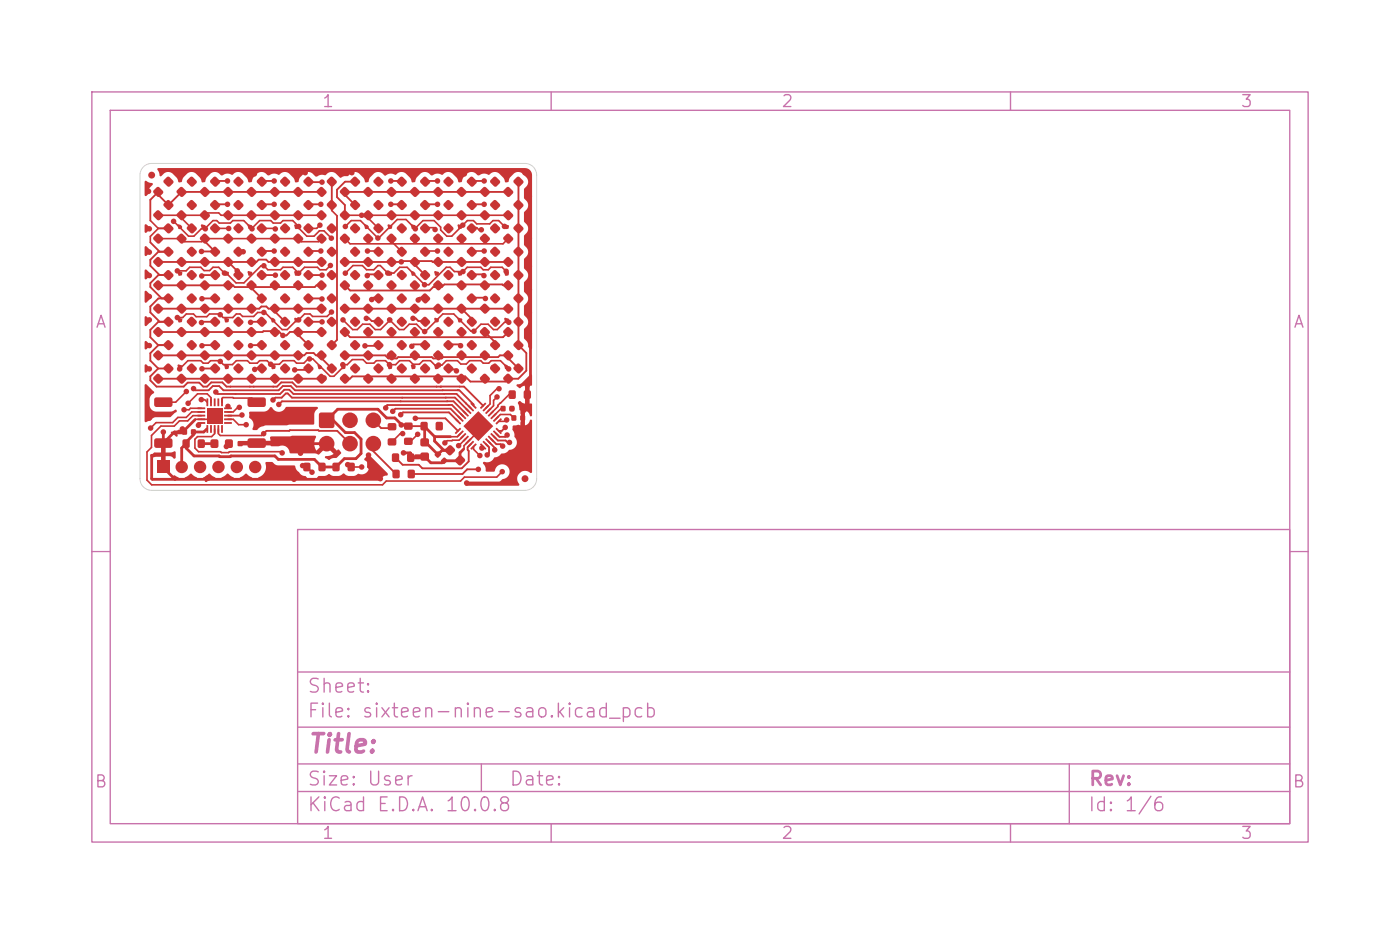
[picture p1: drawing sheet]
<svg xmlns="http://www.w3.org/2000/svg" width="152mm" height="102mm" viewBox="0 0 152 102" stroke-linecap="round" stroke-linejoin="round" font-family="sans-serif">
<defs><g id="words">
<text font-size="2" fill="#c872ab" x="33.4" y="82.4">Title:</text>
<g font-size="1.5" fill="#c872ab">
<text x="33.3" y="75.7">Sheet:</text>
<text x="33.3" y="78.4">File: sixteen-nine-sao.kicad_pcb</text>
<text x="33.3" y="88.6">KiCad E.D.A. 10.0.8</text>
<text x="33.3" y="85.8">Size: User</text>
<text x="55.3" y="85.8">Date:</text>
<text x="118.3" y="88.6">Id: 1/6</text>
<text x="118.4" y="85.8">Rev:</text>
</g>
<g font-size="1.3" fill="#c872ab">
<text x="35" y="12">1</text>
<text x="85" y="12">2</text>
<text x="135" y="12">3</text>
<text x="10.3" y="36">A</text>
<text x="140.7" y="36">A</text>
<text x="10.2" y="86">B</text>
<text x="140.6" y="86">B</text>
<text x="35" y="91.6">1</text>
<text x="85" y="91.6">2</text>
<text x="135" y="91.6">3</text>
</g>
</g></defs>
<g fill="none" stroke="#c872ab" stroke-width=".15">
<path d="M10 10h132.4v81.6h-132.4zM12 12h128.4v77.6h-128.4zM60 10v2M110 10v2M10 60h2M32.4 57.6h108v32h-108zM140.4 60h2M32.4 79.1h108M32.4 73.1h108M32.4 86.1h108M32.4 83.1h108M52.4 83.1v3"/>
<path d="M60 89.6v2M110 89.6v2M116.4 83.1v6.5"/>
</g>
<g fill="#c83434">
<path d="M24.4 38.5l.3-.4h.2l.4 .4 .1 .3-.4 .3-.2 .1-.5-.5z"/>
<path d="M25.5 37.4l.3-.4h.2l.4 .4 .1 .3-.4 .3-.2 .1-.5-.5z"/>
<path d="M19.3 30.9l.4-.4h.1l.5 .4v.2l-.4 .4-.2 .1-.5-.5z"/>
<path d="M20.7 29.4h.2l.5 .5v.2l-.4 .4-.3-.1-.4-.4v-.2z"/>
<path d="M49.8 38.5l.3-.4h.2l.4 .4 .1 .3-.4 .3-.2 .1-.5-.5z"/>
<path d="M50.9 37.4l.3-.4h.2l.4 .4 .1 .3-.4 .3-.2 .1-.5-.5z"/>
<path d="M52.3 28.3l.4-.3h.1l.5 .4v.2l-.3 .4h-.3l-.5-.4z"/>
<path d="M53.4 27.2l.4-.4h.2l.4 .5v.2l-.3 .4h-.3l-.4-.5z"/>
<path d="M26.9 38.5l.4-.4h.1l.5 .4v.3l-.3 .3-.3 .1-.5-.5z"/>
<path d="M28 37.4l.4-.4h.2l.4 .4v.3l-.3 .3-.3 .1-.4-.5z"/>
<path d="M55.1 25.5l.3-.1 .5 .5-.1 .2-.4 .4-.2-.1-.4-.4v-.2z"/>
<path d="M55.9 24.7l.4-.4h.2l.4 .4 .1 .3-.4 .3-.2 .1-.5-.5z"/>
<path d="M44.7 20.7l.4-.4h.1l.5 .4v.3l-.4 .4h-.2l-.5-.5z"/>
<path d="M45.8 19.6l.4-.4h.1l.5 .4v.3l-.3 .4h-.3l-.5-.5z"/>
<path d="M49.8 28.3l.3-.3h.2l.4 .4 .1 .2-.4 .4h-.2l-.5-.4z"/>
<path d="M50.9 27.2l.3-.4h.2l.4 .5 .1 .2-.4 .4h-.2l-.5-.5z"/>
<path d="M42.1 20.7l.4-.4h.2l.4 .4 .1 .3-.4 .4h-.2l-.5-.5z"/>
<path d="M43.2 19.6l.4-.4h.2l.4 .4 .1 .3-.4 .4h-.2l-.5-.5z"/>
<path d="M26.9 28.3l.4-.3h.1l.5 .4v.2l-.3 .4h-.3l-.5-.4z"/>
<path d="M28.3 26.9l.3-.1 .4 .5v.3l-.4 .3h-.2l-.4-.5v-.1z"/>
<path d="M32 35.9l.4-.3h.1l.5 .4v.2l-.4 .4-.2 .1-.5-.5z"/>
<path d="M33.1 34.8l.4-.3h.1l.5 .4v.2l-.3 .4h-.3l-.5-.4z"/>
<path d="M29.4 41l.4-.3h.2l.4 .4 .1 .2-.4 .4h-.2l-.5-.4z"/>
<path d="M30.9 39.6l.2-.1 .5 .5-.1 .3-.4 .3h-.2l-.4-.5v-.1z"/>
<path d="M39.9 22.9h.2l.5 .5v.2l-.4 .4-.2-.1-.5-.4v-.2z"/>
<path d="M40.7 22.1l.4-.3h.2l.4 .4v.2l-.3 .4h-.3l-.4-.4z"/>
<path d="M21.8 20.7l.4-.4h.2l.4 .4v.3l-.3 .4h-.3l-.4-.5z"/>
<path d="M22.9 19.6l.4-.4h.2l.4 .4 .1 .3-.4 .4h-.2l-.5-.5z"/>
<path d="M42.1 38.5l.4-.4h.2l.4 .4 .1 .3-.4 .3-.2 .1-.5-.5z"/>
<path d="M43.2 37.4l.4-.4h.2l.4 .4 .1 .3-.4 .3-.2 .1-.5-.5z"/>
<path d="M34.8 22.9h.3l.4 .5v.2l-.4 .4-.2-.1-.4-.4v-.2z"/>
<path d="M35.6 22.1l.4-.3h.2l.4 .4 .1 .2-.4 .4h-.2l-.5-.4z"/>
<path d="M37.1 23.2l.3-.3h.2l.4 .4 .1 .2-.4 .4-.2 .1-.5-.5z"/>
<path d="M38.2 22.1l.3-.3h.2l.4 .4 .1 .2-.4 .4h-.2l-.5-.4z"/>
<path d="M29.4 35.9l.4-.3h.2l.4 .4 .1 .2-.4 .4-.2 .1-.5-.5z"/>
<path d="M30.5 34.8l.4-.3h.2l.4 .4 .1 .2-.4 .4h-.2l-.5-.4z"/>
<path d="M47.5 45.9h.7v.9h-.7z"/>
<path d="M45.8 45.9h.7v.9h-.7z"/>
<path d="M49.8 33.4l.3-.4h.2l.4 .4 .1 .3-.4 .4h-.2l-.5-.5z"/>
<path d="M50.9 32.3l.3-.4h.2l.4 .4 .1 .3-.4 .4h-.2l-.5-.5z"/>
<path d="M42.1 30.9l.4-.4h.2l.4 .4 .1 .2-.4 .4-.2 .1-.5-.5z"/>
<path d="M43.2 29.7l.4-.3h.2l.4 .4 .1 .2-.4 .4-.2 .1-.5-.5z"/>
<path d="M26.9 25.8l.4-.4h.1l.5 .4v.3l-.3 .3-.3 .1-.5-.5z"/>
<path d="M28.3 24.4l.3-.1 .4 .5v.2l-.4 .4-.2-.1-.4-.4v-.2z"/>
<path d="M32 30.9l.4-.4h.1l.5 .4v.2l-.4 .4-.2 .1-.5-.5z"/>
<path d="M33.1 29.7l.4-.3h.1l.5 .4v.2l-.3 .4-.3 .1-.5-.5z"/>
<path d="M24.4 25.8l.3-.4h.2l.4 .4 .1 .3-.4 .3-.2 .1-.5-.5z"/>
<path d="M25.5 24.7l.3-.4h.2l.4 .4 .1 .3-.4 .3-.2 .1-.5-.5z"/>
<path d="M21.8 23.2l.4-.3h.2l.4 .4v.2l-.3 .4-.3 .1-.4-.5z"/>
<path d="M22.9 22.1l.4-.3h.2l.4 .4 .1 .2-.4 .4h-.2l-.5-.4z"/>
<path d="M42.1 25.8l.4-.4h.2l.4 .4 .1 .3-.4 .3-.2 .1-.5-.5z"/>
<path d="M43.2 24.7l.4-.4h.2l.4 .4 .1 .3-.4 .3-.2 .1-.5-.5z"/>
<path d="M21.8 38.5l.4-.4h.2l.4 .4v.3l-.3 .3-.3 .1-.4-.5z"/>
<path d="M22.9 37.4l.4-.4h.2l.4 .4 .1 .3-.4 .3-.2 .1-.5-.5z"/>
<path d="M49.8 41l.3-.3h.2l.4 .4 .1 .2-.4 .4h-.2l-.5-.4z"/>
<path d="M50.9 39.9l.3-.4h.2l.4 .5 .1 .2-.4 .4h-.2l-.5-.5z"/>
<path d="M52.3 33.4l.4-.4h.1l.5 .4v.3l-.3 .4h-.3l-.5-.5z"/>
<path d="M53.4 32.3l.4-.4h.2l.4 .4v.3l-.3 .4h-.3l-.4-.5z"/>
<path d="M24.4 33.4l.3-.4h.2l.4 .4 .1 .3-.4 .4h-.2l-.5-.5z"/>
<path d="M25.5 32.3l.3-.4h.2l.4 .4 .1 .3-.4 .4h-.2l-.5-.5z"/>
<path d="M29.4 20.7l.4-.4h.2l.4 .4 .1 .3-.4 .4h-.2l-.5-.5z"/>
<path d="M30.9 19.3l.2-.1 .5 .5-.1 .2-.4 .4h-.2l-.4-.5v-.1z"/>
<path d="M54.8 30.9l.4-.4h.2l.4 .4 .1 .2-.4 .4-.2 .1-.5-.5z"/>
<path d="M55.9 29.7l.4-.3h.2l.4 .4 .1 .2-.4 .4-.2 .1-.5-.5z"/>
<path d="M49.8 30.9l.3-.4h.2l.4 .4 .1 .2-.4 .4-.2 .1-.5-.5z"/>
<path d="M50.9 29.7l.3-.3h.2l.4 .4 .1 .2-.4 .4-.2 .1-.5-.5z"/>
<path d="M21.8 41l.4-.3h.2l.4 .4v.2l-.3 .4h-.3l-.4-.4z"/>
<path d="M22.9 39.9l.4-.4h.2l.4 .5 .1 .2-.4 .4h-.2l-.5-.5z"/>
<path d="M33.1 50.4h.6v.8h-.6z"/>
<path d="M34.7 50.4h.7v.8h-.7z"/>
<path d="M32 28.3l.4-.3h.1l.5 .4v.2l-.4 .4h-.2l-.5-.4z"/>
<path d="M33.1 27.2l.4-.4h.1l.5 .5v.2l-.3 .4h-.3l-.5-.5z"/>
<path d="M16.7 25.8l.4-.4h.2l.4 .4 .1 .3-.4 .3-.2 .1-.5-.5z"/>
<path d="M18.2 24.4l.2-.1 .5 .5-.1 .2-.4 .4-.2-.1-.4-.4v-.2z"/>
<path d="M39.6 25.8l.4-.4h.1l.5 .4v.3l-.3 .3-.3 .1-.5-.5z"/>
<path d="M40.7 24.7l.4-.4h.2l.4 .4v.3l-.3 .3-.3 .1-.4-.5z"/>
<path d="M16.7 20.7l.4-.4h.2l.4 .4 .1 .3-.4 .4h-.2l-.5-.5z"/>
<path d="M18.2 19.3l.2-.1 .5 .5-.1 .2-.4 .4h-.2l-.4-.5v-.1z"/>
<path d="M55.5 44.2h.5v.5h-.5z"/>
<path d="M54.5 44.2h.5v.5h-.5z"/>
<path d="M54.8 33.4l.4-.4h.2l.4 .4 .1 .3-.4 .4h-.2l-.5-.5z"/>
<path d="M55.9 32.3l.4-.4h.2l.4 .4 .1 .3-.4 .4h-.2l-.5-.5z"/>
<path d="M39.6 28.3l.4-.3h.1l.5 .4v.2l-.3 .4h-.3l-.5-.4z"/>
<path d="M40.7 27.2l.4-.4h.2l.4 .5v.2l-.3 .4h-.3l-.4-.5z"/>
<path d="M24.4 30.9l.3-.4h.2l.4 .4 .1 .2-.4 .4-.2 .1-.5-.5z"/>
<path d="M25.5 29.7l.3-.3h.2l.4 .4 .1 .2-.4 .4-.2 .1-.5-.5z"/>
<path d="M45 30.5h.2l.5 .5v.2l-.4 .4-.3-.1-.4-.4v-.2z"/>
<path d="M45.8 29.7l.4-.3h.1l.5 .4v.2l-.3 .4-.3 .1-.5-.5z"/>
<path d="M39.9 35.6h.2l.5 .5v.2l-.4 .4-.2-.1-.5-.4v-.2z"/>
<path d="M40.7 34.8l.4-.3h.2l.4 .4v.2l-.3 .4h-.3l-.4-.4z"/>
<path d="M52.3 23.2l.4-.3h.1l.5 .4v.2l-.3 .4-.3 .1-.5-.5z"/>
<path d="M53.4 22.1l.4-.3h.2l.4 .4v.2l-.3 .4h-.3l-.4-.4z"/>
<path d="M20.8 46.7h.5v.6h-.5z"/>
<path d="M19.9 46.7h.4v.6h-.4z"/>
<path d="M44 47.7h.9v.6h-.9z"/>
<path d="M44 46h.9v.7h-.9z"/>
<path d="M55.1 22.9h.3l.5 .5-.1 .2-.4 .4-.2-.1-.4-.4v-.2z"/>
<path d="M55.9 22.1l.4-.3h.2l.4 .4 .1 .2-.4 .4h-.2l-.5-.4z"/>
<path d="M39.6 41l.4-.3h.1l.5 .4v.2l-.3 .4h-.3l-.5-.4z"/>
<path d="M40.7 39.9l.4-.4h.2l.4 .5v.2l-.3 .4h-.3l-.4-.5z"/>
<path d="M37.1 35.9l.3-.3h.2l.4 .4 .1 .2-.4 .4-.2 .1-.5-.5z"/>
<path d="M38.2 34.8l.3-.3h.2l.4 .4 .1 .2-.4 .4h-.2l-.5-.4z"/>
<path d="M44.7 25.8l.4-.4h.1l.5 .4v.3l-.4 .3-.2 .1-.5-.5z"/>
<path d="M45.8 24.7l.4-.4h.1l.5 .4v.3l-.3 .3-.3 .1-.5-.5z"/>
<path d="M26.9 20.7l.4-.4h.1l.5 .4v.3l-.3 .4h-.3l-.5-.5z"/>
<path d="M28.3 19.3l.3-.1 .4 .5v.2l-.4 .4h-.2l-.4-.5v-.1z"/>
<path d="M37.1 41l.3-.3h.2l.4 .4 .1 .2-.4 .4h-.2l-.5-.4z"/>
<path d="M38.2 39.9l.3-.4h.2l.4 .5 .1 .2-.4 .4h-.2l-.5-.5z"/>
<path d="M32 38.5l.4-.4h.1l.5 .4v.3l-.4 .3-.2 .1-.5-.5z"/>
<path d="M33.1 37.4l.4-.4h.1l.5 .4v.3l-.3 .3-.3 .1-.5-.5z"/>
<path d="M16.7 30.9l.4-.4h.2l.4 .4 .1 .2-.4 .4-.2 .1-.5-.5z"/>
<path d="M18.2 29.4h.2l.5 .5-.1 .2-.4 .4-.2-.1-.4-.4v-.2z"/>
<path d="M24.4 28.3l.3-.3h.2l.4 .4 .1 .2-.4 .4h-.2l-.5-.4z"/>
<path d="M25.5 27.2l.3-.4h.2l.4 .5 .1 .2-.4 .4h-.2l-.5-.5z"/>
<path d="M47.2 23.2l.4-.3h.2l.4 .4v.2l-.3 .4-.3 .1-.4-.5z"/>
<path d="M48.3 22.1l.4-.3h.2l.4 .4 .1 .2-.4 .4h-.2l-.5-.4z"/>
<path d="M42.1 33.4l.4-.4h.2l.4 .4 .1 .3-.4 .4h-.2l-.5-.5z"/>
<path d="M43.2 32.3l.4-.4h.2l.4 .4 .1 .3-.4 .4h-.2l-.5-.5z"/>
<path d="M37.1 28.3l.3-.3h.2l.4 .4 .1 .2-.4 .4h-.2l-.5-.4z"/>
<path d="M38.2 27.2l.3-.4h.2l.4 .5 .1 .2-.4 .4h-.2l-.5-.5z"/>
<path d="M47.2 30.9l.4-.4h.2l.4 .4v.2l-.3 .4-.3 .1-.4-.5z"/>
<path d="M48.3 29.7l.4-.3h.2l.4 .4 .1 .2-.4 .4-.2 .1-.5-.5z"/>
<path d="M39.9 33.1l.2-.1 .5 .5v.3l-.4 .3h-.2l-.5-.5v-.1z"/>
<path d="M40.7 32.3l.4-.4h.2l.4 .4v.3l-.3 .4h-.3l-.4-.5z"/>
<path d="M44.4 49.4h.6v.8h-.6z"/>
<path d="M42.7 49.4h.7v.8h-.7z"/>
<path d="M45 35.6h.2l.5 .5v.2l-.4 .4-.3-.1-.4-.4v-.2z"/>
<path d="M45.8 34.8l.4-.3h.1l.5 .4v.2l-.3 .4h-.3l-.5-.4z"/>
<path d="M54.8 41l.4-.3h.2l.4 .4 .1 .2-.4 .4h-.2l-.5-.4z"/>
<path d="M55.9 39.9l.4-.4h.2l.4 .5 .1 .2-.4 .4h-.2l-.5-.5z"/>
<path d="M42.1 28.3l.4-.3h.2l.4 .4 .1 .2-.4 .4h-.2l-.5-.4z"/>
<path d="M43.2 27.2l.4-.4h.2l.4 .5 .1 .2-.4 .4h-.2l-.5-.5z"/>
<path d="M39.9 38.2l.2-.1 .5 .5v.2l-.4 .4-.2-.1-.5-.4v-.2z"/>
<path d="M40.7 37.4l.4-.4h.2l.4 .4v.3l-.3 .3-.3 .1-.4-.5z"/>
<path d="M42.1 23.2l.4-.3h.2l.4 .4 .1 .2-.4 .4-.2 .1-.5-.5z"/>
<path d="M43.2 22.1l.4-.3h.2l.4 .4 .1 .2-.4 .4h-.2l-.5-.4z"/>
<path d="M26.9 41l.4-.3h.1l.5 .4v.2l-.3 .4h-.3l-.5-.4z"/>
<path d="M28 39.9l.4-.4h.2l.4 .5v.2l-.3 .4h-.3l-.4-.5z"/>
<path d="M44.7 23.2l.4-.3h.1l.5 .4v.2l-.4 .4-.2 .1-.5-.5z"/>
<path d="M45.8 22.1l.4-.3h.1l.5 .4v.2l-.3 .4h-.3l-.5-.4z"/>
<path d="M55.1 38.2l.3-.1 .5 .5-.1 .2-.4 .4-.2-.1-.4-.4v-.2z"/>
<path d="M55.9 37.4l.4-.4h.2l.4 .4 .1 .3-.4 .3-.2 .1-.5-.5z"/>
<path d="M26.9 30.9l.4-.4h.1l.5 .4v.2l-.3 .4-.3 .1-.5-.5z"/>
<path d="M28.3 29.4h.3l.4 .5v.2l-.4 .4-.2-.1-.4-.4v-.2z"/>
<path d="M50.1 25.5l.2-.1 .5 .5-.1 .2-.3 .4-.3-.1-.4-.4v-.2z"/>
<path d="M50.9 24.7l.3-.4h.2l.4 .4 .1 .3-.4 .3-.2 .1-.5-.5z"/>
<path d="M34.8 25.5l.3-.1 .4 .5v.2l-.4 .4-.2-.1-.4-.4v-.2z"/>
<path d="M35.6 24.7l.4-.4h.2l.4 .4 .1 .3-.4 .3-.2 .1-.5-.5z"/>
<path d="M32 33.4l.4-.4h.1l.5 .4v.3l-.4 .4h-.2l-.5-.5z"/>
<path d="M33.1 32.3l.4-.4h.1l.5 .4v.3l-.3 .4h-.3l-.5-.5z"/>
<path d="M52.3 20.7l.4-.4h.1l.5 .4v.3l-.3 .4h-.3l-.5-.5z"/>
<path d="M53.4 19.6l.4-.4h.2l.4 .4v.3l-.3 .4h-.3l-.4-.5z"/>
<path d="M49.8 35.9l.3-.3h.2l.4 .4 .1 .2-.4 .4-.2 .1-.5-.5z"/>
<path d="M50.9 34.8l.3-.3h.2l.4 .4 .1 .2-.4 .4h-.2l-.5-.4z"/>
<path d="M21.8 35.9l.4-.3h.2l.4 .4v.2l-.3 .4-.3 .1-.4-.5z"/>
<path d="M22.9 34.8l.4-.3h.2l.4 .4 .1 .2-.4 .4h-.2l-.5-.4z"/>
<path d="M48.8 48.5l.2-.1 .2 .1 .3 .5v.1l-.5 .4h-.2l-.4-.5z"/>
<path d="M49.9 49.6l.2-.1 .2 .1 .3 .5v.1l-.5 .4-.5-.3-.1-.2z"/>
<path d="M39.9 20.4l.2-.1 .5 .5v.3l-.4 .3h-.2l-.5-.5v-.1z"/>
<path d="M40.7 19.6l.4-.4h.2l.4 .4v.3l-.3 .4h-.3l-.4-.5z"/>
<path d="M50.1 20.4l.2-.1 .5 .5-.1 .3-.3 .3h-.3l-.4-.5v-.1z"/>
<path d="M50.9 19.6l.3-.4h.2l.4 .4 .1 .3-.4 .4h-.2l-.5-.5z"/>
<path d="M29.4 38.5l.4-.4h.2l.4 .4 .1 .3-.4 .3-.2 .1-.5-.5z"/>
<path d="M30.9 37.1l.2-.1 .5 .5-.1 .2-.4 .4-.2-.1-.4-.4v-.2z"/>
<path d="M19.3 33.4l.4-.4h.1l.5 .4v.3l-.4 .4h-.2l-.5-.5z"/>
<path d="M20.7 32l.2-.1 .5 .5v.2l-.4 .4h-.3l-.4-.5v-.1z"/>
<path d="M34.8 38.2l.3-.1 .4 .5v.2l-.4 .4-.2-.1-.4-.4v-.2z"/>
<path d="M35.6 37.4l.4-.4h.2l.4 .4 .1 .3-.4 .3-.2 .1-.5-.5z"/>
<path d="M47.2 41l.4-.3h.2l.4 .4v.2l-.3 .4h-.3l-.4-.4z"/>
<path d="M48.3 39.9l.4-.4h.2l.4 .5 .1 .2-.4 .4h-.2l-.5-.5z"/>
<path d="M26.9 35.9l.4-.3h.1l.5 .4v.2l-.3 .4-.3 .1-.5-.5z"/>
<path d="M28.3 34.5h.3l.4 .4v.3l-.4 .3h-.2l-.4-.4v-.2z"/>
<path d="M32 20.7l.4-.4h.1l.5 .4v.3l-.4 .4h-.2l-.5-.5z"/>
<path d="M33.1 19.6l.4-.4h.1l.5 .4v.3l-.3 .4h-.3l-.5-.5z"/>
<path d="M21.8 33.4l.4-.4h.2l.4 .4v.3l-.3 .4h-.3l-.4-.5z"/>
<path d="M22.9 32.3l.4-.4h.2l.4 .4 .1 .3-.4 .4h-.2l-.5-.5z"/>
<path d="M34.5 30.9l.4-.4h.2l.4 .4v.2l-.3 .4-.3 .1-.4-.5z"/>
<path d="M35.6 29.7l.4-.3h.2l.4 .4 .1 .2-.4 .4-.2 .1-.5-.5z"/>
<path d="M16.7 28.3l.4-.3h.2l.4 .4 .1 .2-.4 .4h-.2l-.5-.4z"/>
<path d="M18.2 26.9l.2-.1 .5 .5-.1 .3-.4 .3h-.2l-.4-.5v-.1z"/>
<path d="M44.7 28.3l.4-.3h.1l.5 .4v.2l-.4 .4h-.2l-.5-.4z"/>
<path d="M45.8 27.2l.4-.4h.1l.5 .5v.2l-.3 .4h-.3l-.5-.5z"/>
<path d="M29.4 23.2l.4-.3h.2l.4 .4 .1 .2-.4 .4-.2 .1-.5-.5z"/>
<path d="M30.9 21.8h.2l.5 .4-.1 .3-.4 .3h-.2l-.4-.4v-.2z"/>
<path d="M42.3 47.7h.8v.7h-.8z"/>
<path d="M42.3 46.1h.8v.7h-.8z"/>
<path d="M37.1 30.9l.3-.4h.2l.4 .4 .1 .2-.4 .4-.2 .1-.5-.5z"/>
<path d="M38.2 29.7l.3-.3h.2l.4 .4 .1 .2-.4 .4-.2 .1-.5-.5z"/>
<path d="M34.5 28.3l.4-.3h.2l.4 .4v.2l-.3 .4h-.3l-.4-.4z"/>
<path d="M35.6 27.2l.4-.4h.2l.4 .5 .1 .2-.4 .4h-.2l-.5-.5z"/>
<path d="M37.1 20.7l.3-.4h.2l.4 .4 .1 .3-.4 .4h-.2l-.5-.5z"/>
<path d="M38.2 19.6l.3-.4h.2l.4 .4 .1 .3-.4 .4h-.2l-.5-.5z"/>
<path d="M47.2 35.9l.4-.3h.2l.4 .4v.2l-.3 .4-.3 .1-.4-.5z"/>
<path d="M48.3 34.8l.4-.3h.2l.4 .4 .1 .2-.4 .4h-.2l-.5-.4z"/>
<path d="M52.3 25.8l.4-.4h.1l.5 .4v.3l-.3 .3-.3 .1-.5-.5z"/>
<path d="M53.4 24.7l.4-.4h.2l.4 .4v.3l-.3 .3-.3 .1-.4-.5z"/>
<path d="M57.1 42.5h.6v.8h-.6z"/>
<path d="M55.4 42.5h.7v.8h-.7z"/>
<path d="M47.2 33.4l.4-.4h.2l.4 .4v.3l-.3 .4h-.3l-.4-.5z"/>
<path d="M48.3 32.3l.4-.4h.2l.4 .4 .1 .3-.4 .4h-.2l-.5-.5z"/>
<path d="M37.1 33.4l.3-.4h.2l.4 .4 .1 .3-.4 .4h-.2l-.5-.5z"/>
<path d="M38.2 32.3l.3-.4h.2l.4 .4 .1 .3-.4 .4h-.2l-.5-.5z"/>
<path d="M54.8 28.3l.4-.3h.2l.4 .4 .1 .2-.4 .4h-.2l-.5-.4z"/>
<path d="M55.9 27.2l.4-.4h.2l.4 .5 .1 .2-.4 .4h-.2l-.5-.5z"/>
<path d="M26.9 33.4l.4-.4h.1l.5 .4v.3l-.3 .4h-.3l-.5-.5z"/>
<path d="M28.3 32l.3-.1 .4 .5v.2l-.4 .4h-.2l-.4-.5v-.1z"/>
<path d="M39.9 30.5h.2l.5 .5v.2l-.4 .4-.2-.1-.5-.4v-.2z"/>
<path d="M40.7 29.7l.4-.3h.2l.4 .4v.2l-.3 .4-.3 .1-.4-.5z"/>
<path d="M19.3 20.7l.4-.4h.1l.5 .4v.3l-.4 .4h-.2l-.5-.5z"/>
<path d="M20.7 19.3l.2-.1 .5 .5v.2l-.4 .4h-.3l-.4-.5v-.1z"/>
<path d="M19.3 41l.4-.3h.1l.5 .4v.2l-.4 .4h-.2l-.5-.4z"/>
<path d="M20.7 39.6l.2-.1 .5 .5v.3l-.4 .3h-.3l-.4-.5v-.1z"/>
<path d="M47.2 25.8l.4-.4h.2l.4 .4v.3l-.3 .3-.3 .1-.4-.5z"/>
<path d="M48.3 24.7l.4-.4h.2l.4 .4 .1 .3-.4 .3-.2 .1-.5-.5z"/>
<path d="M19.3 35.9l.4-.3h.1l.5 .4v.2l-.4 .4-.2 .1-.5-.5z"/>
<path d="M20.7 34.5h.2l.5 .4v.3l-.4 .3h-.3l-.4-.4v-.2z"/>
<path d="M34.5 33.4l.4-.4h.2l.4 .4v.3l-.3 .4h-.3l-.4-.5z"/>
<path d="M35.6 32.3l.4-.4h.2l.4 .4 .1 .3-.4 .4h-.2l-.5-.5z"/>
<path d="M44.7 38.5l.4-.4h.1l.5 .4v.3l-.4 .3-.2 .1-.5-.5z"/>
<path d="M45.8 37.4l.4-.4h.1l.5 .4v.3l-.3 .3-.3 .1-.5-.5z"/>
<path d="M52.3 35.9l.4-.3h.1l.5 .4v.2l-.3 .4-.3 .1-.5-.5z"/>
<path d="M53.4 34.8l.4-.3h.2l.4 .4v.2l-.3 .4h-.3l-.4-.4z"/>
<path d="M19.3 38.5l.4-.4h.1l.5 .4v.3l-.4 .3-.2 .1-.5-.5z"/>
<path d="M20.7 37.1l.2-.1 .5 .5v.2l-.4 .4-.3-.1-.4-.4v-.2z"/>
<path d="M26.9 23.2l.4-.3h.1l.5 .4v.2l-.3 .4-.3 .1-.5-.5z"/>
<path d="M28.3 21.8h.3l.4 .4v.3l-.4 .3h-.2l-.4-.4v-.2z"/>
<path d="M54.8 35.9l.4-.3h.2l.4 .4 .1 .2-.4 .4-.2 .1-.5-.5z"/>
<path d="M55.9 34.8l.4-.3h.2l.4 .4 .1 .2-.4 .4h-.2l-.5-.4z"/>
<path d="M19.3 23.2l.4-.3h.1l.5 .4v.2l-.4 .4-.2 .1-.5-.5z"/>
<path d="M20.7 21.8h.2l.5 .4v.3l-.4 .3h-.3l-.4-.4v-.2z"/>
<path d="M24.4 35.9l.3-.3h.2l.4 .4 .1 .2-.4 .4-.2 .1-.5-.5z"/>
<path d="M25.5 34.8l.3-.3h.2l.4 .4 .1 .2-.4 .4h-.2l-.5-.4z"/>
<path d="M47.2 28.3l.4-.3h.2l.4 .4v.2l-.3 .4h-.3l-.4-.4z"/>
<path d="M48.3 27.2l.4-.4h.2l.4 .5 .1 .2-.4 .4h-.2l-.5-.5z"/>
<path d="M21.8 30.9l.4-.4h.2l.4 .4v.2l-.3 .4-.3 .1-.4-.5z"/>
<path d="M22.9 29.7l.4-.3h.2l.4 .4 .1 .2-.4 .4-.2 .1-.5-.5z"/>
<path d="M29.4 25.8l.4-.4h.2l.4 .4 .1 .3-.4 .3-.2 .1-.5-.5z"/>
<path d="M30.9 24.4l.2-.1 .5 .5-.1 .2-.4 .4-.2-.1-.4-.4v-.2z"/>
<path d="M16.7 35.9l.4-.3h.2l.4 .4 .1 .2-.4 .4-.2 .1-.5-.5z"/>
<path d="M18.2 34.5h.2l.5 .4-.1 .3-.4 .3h-.2l-.4-.4v-.2z"/>
<path d="M27 47.7h.2h1.6l.1 .2v.7l-.2 .1h-1.6l-.2-.2z"/>
<path d="M27 43.3l.2-.1h1.6l.1 .3v.6l-.2 .2h-1.6l-.2-.3z"/>
<path d="M50.1 22.9h.2l.5 .5-.1 .2-.3 .4-.3-.1-.4-.4v-.2z"/>
<path d="M50.9 22.1l.3-.3h.2l.4 .4 .1 .2-.4 .4h-.2l-.5-.4z"/>
<path d="M50 46.5l.2 .2-.6 .5-.1-.1z"/>
<path d="M49.8 47.3l.5-.5 .2 .1-.6 .6z"/>
<path d="M50.1 47.6l.5-.5 .2 .1-.6 .6z"/>
<path d="M50.4 47.9l.5-.5 .1 .1-.5 .6z"/>
<path d="M50.7 48.2l.5-.5 .1 .1-.5 .5z"/>
<path d="M50.9 48.5l.6-.5 .1 .1-.5 .5z"/>
<path d="M51.7 48.2l.2 .2-.6 .5-.1-.1z"/>
<path d="M52.3 48.3l.1-.1 .5 .6-.1 .1z"/>
<path d="M52.5 48h.2l.5 .5-.1 .1z"/>
<path d="M52.8 47.8l.2-.1 .5 .6h-.2z"/>
<path d="M53.1 47.5l.2-.1 .5 .6-.2 .1z"/>
<path d="M53.5 47.1l.5 .5v.2l-.6-.5z"/>
<path d="M53.7 46.8l.6 .5v.2l-.6-.5z"/>
<path d="M54 46.6l.1-.1 .5 .6-.1 .1z"/>
<path d="M54 46l.5-.5 .1 .1-.5 .6z"/>
<path d="M53.7 45.7l.5-.5 .1 .1-.5 .6z"/>
<path d="M53.4 45.5l.5-.6 .2 .1-.6 .6z"/>
<path d="M53.1 45.2l.5-.6 .2 .1-.6 .6z"/>
<path d="M53.3 44.4l.2 .1-.6 .5-.1-.1z"/>
<path d="M52.5 44.6l.6-.5 .1 .1-.5 .6z"/>
<path d="M52.3 44.3l.5-.5 .1 .1-.5 .6z"/>
<path d="M51.2 43.9l.2-.1 .5 .6-.2 .1z"/>
<path d="M50.9 44.2l.2-.1 .5 .6h-.1z"/>
<path d="M50.7 44.4h.1l.5 .6h-.1z"/>
<path d="M50.4 44.7h.1l.5 .5-.1 .1z"/>
<path d="M50.1 45l.1-.1 .5 .6-.1 .1z"/>
<path d="M49.8 45.3l.1-.1 .6 .6-.2 .1z"/>
<path d="M49.5 45.6l.2-.1 .5 .6-.2 .1z"/>
<path d="M50.4 46.4l1.7-1.7 1.6 1.7-1.6 1.6z"/>
<path d="M34.5 35.9l.4-.3h.2l.4 .4v.2l-.3 .4-.3 .1-.4-.5z"/>
<path d="M35.6 34.8l.4-.3h.2l.4 .4 .1 .2-.4 .4h-.2l-.5-.4z"/>
<path d="M21.5 44.3h.8v.2h-.8z"/>
<path d="M21.5 44.7h.8v.2h-.8z"/>
<path d="M21.5 45.1h.8v.2h-.8z"/>
<path d="M21.5 45.5h.8v.2h-.8z"/>
<path d="M21.5 45.9h.8v.2h-.8z"/>
<path d="M22.5 46.3h.2l-.1 .8-.1-.1z"/>
<path d="M22.9 46.3h.2l-.1 .8-.1-.1z"/>
<path d="M23.3 46.3h.2l-.1 .8-.1-.1z"/>
<path d="M23.7 46.3h.2l-.1 .8-.1-.1z"/>
<path d="M24.1 46.3h.2l-.1 .8-.1-.1z"/>
<path d="M24.4 45.9h.8v.2h-.8z"/>
<path d="M24.4 45.5h.8v.2h-.8z"/>
<path d="M24.4 45.1h.8v.2h-.8z"/>
<path d="M24.4 44.7h.8v.2h-.8z"/>
<path d="M24.4 44.3h.8v.2h-.8z"/>
<path d="M24.1 43.4h.2l-.1 .8-.1-.1z"/>
<path d="M23.7 43.4h.2l-.1 .8-.1-.1z"/>
<path d="M23.3 43.4h.2l-.1 .8-.1-.1z"/>
<path d="M22.9 43.4h.2l-.1 .8-.1-.1z"/>
<path d="M22.5 43.4h.2l-.1 .8-.1-.1z"/>
<path d="M22.5 44.4h1.7v1.6h-1.7z"/>
<path d="M16.7 33.4l.4-.4h.2l.4 .4 .1 .3-.4 .4h-.2l-.5-.5z"/>
<path d="M18.2 32l.2-.1 .5 .5-.1 .2-.4 .4h-.2l-.4-.5v-.1z"/>
<path d="M24.5 47.8h.2h.6l.1 .2-.1 .7h-.2h-.6v-.2z"/>
<path d="M23 47.8h.1h.6l.1 .2-.1 .7h-.1h-.6l-.1-.2z"/>
<path d="M37.1 25.8l.3-.4h.2l.4 .4 .1 .3-.4 .3-.2 .1-.5-.5z"/>
<path d="M38.2 24.7l.3-.4h.2l.4 .4 .1 .3-.4 .3-.2 .1-.5-.5z"/>
<path d="M34.5 41l.4-.3h.2l.4 .4v.2l-.3 .4h-.3l-.4-.4z"/>
<path d="M35.6 39.9l.4-.4h.2l.4 .5 .1 .2-.4 .4h-.2l-.5-.5z"/>
<path d="M47.2 20.7l.4-.4h.2l.4 .4v.3l-.3 .4h-.3l-.4-.5z"/>
<path d="M48.3 19.6l.4-.4h.2l.4 .4 .1 .3-.4 .4h-.2l-.5-.5z"/>
<path d="M16.7 23.2l.4-.3h.2l.4 .4 .1 .2-.4 .4-.2 .1-.5-.5z"/>
<path d="M18.2 21.8h.2l.5 .4-.1 .3-.4 .3h-.2l-.4-.4v-.2z"/>
<path d="M52.3 30.9l.4-.4h.1l.5 .4v.2l-.3 .4-.3 .1-.5-.5z"/>
<path d="M53.4 29.7l.4-.3h.2l.4 .4v.2l-.3 .4-.3 .1-.4-.5z"/>
<path d="M47.2 38.5l.4-.4h.2l.4 .4v.3l-.3 .3-.3 .1-.4-.5z"/>
<path d="M48.3 37.4l.4-.4h.2l.4 .4 .1 .3-.4 .3-.2 .1-.5-.5z"/>
<path d="M16.7 41l.4-.3h.2l.4 .4 .1 .2-.4 .4h-.2l-.5-.4z"/>
<path d="M18.2 39.6l.2-.1 .5 .5-.1 .3-.4 .3h-.2l-.4-.5v-.1z"/>
<path d="M24.4 23.2l.3-.3h.2l.4 .4 .1 .2-.4 .4-.2 .1-.5-.5z"/>
<path d="M25.5 22.1l.3-.3h.2l.4 .4 .1 .2-.4 .4h-.2l-.5-.4z"/>
<path d="M34.8 20.4l.3-.1 .4 .5v.3l-.4 .3h-.2l-.4-.5v-.1z"/>
<path d="M35.6 19.6l.4-.4h.2l.4 .4 .1 .3-.4 .4h-.2l-.5-.5z"/>
<path d="M52.3 38.5l.4-.4h.1l.5 .4v.3l-.3 .3-.3 .1-.5-.5z"/>
<path d="M53.4 37.4l.4-.4h.2l.4 .4v.3l-.3 .3-.3 .1-.4-.5z"/>
<path d="M32 25.8l.4-.4h.1l.5 .4v.3l-.4 .3-.2 .1-.5-.5z"/>
<path d="M33.1 24.7l.4-.4h.1l.5 .4v.3l-.3 .3-.3 .1-.5-.5z"/>
<path d="M29.4 33.4l.4-.4h.2l.4 .4 .1 .3-.4 .4h-.2l-.5-.5z"/>
<path d="M30.9 32l.2-.1 .5 .5-.1 .2-.4 .4h-.2l-.4-.5v-.1z"/>
<path d="M47.3 49.4l.4-.3 .3 .3-.4 .4-.3-.2z"/>
<path d="M48.3 49.8h.2l.2 .3-.4 .4-.3-.4z"/>
<path d="M42.1 35.9l.4-.3h.2l.4 .4 .1 .2-.4 .4-.2 .1-.5-.5z"/>
<path d="M43.2 34.8l.4-.3h.2l.4 .4 .1 .2-.4 .4h-.2l-.5-.4z"/>
<path d="M45 33.1l.2-.1 .5 .5v.3l-.4 .3h-.3l-.4-.5v-.1z"/>
<path d="M45.8 32.3l.4-.4h.1l.5 .4v.3l-.3 .4h-.3l-.5-.5z"/>
<path d="M16.7 38.5l.4-.4h.2l.4 .4 .1 .3-.4 .3-.2 .1-.5-.5z"/>
<path d="M18.2 37.1l.2-.1 .5 .5-.1 .2-.4 .4-.2-.1-.4-.4v-.2z"/>
<path d="M55.1 20.4l.3-.1 .5 .5-.1 .3-.4 .3h-.2l-.4-.5v-.1z"/>
<path d="M55.9 19.6l.4-.4h.2l.4 .4 .1 .3-.4 .4h-.2l-.5-.5z"/>
<path d="M32 41l.4-.3h.1l.5 .4v.2l-.4 .4h-.2l-.5-.4z"/>
<path d="M33.1 39.9l.4-.4h.1l.5 .5v.2l-.3 .4h-.3l-.5-.5z"/>
<path d="M21.8 25.8l.4-.4h.2l.4 .4v.3l-.3 .3-.3 .1-.4-.5z"/>
<path d="M22.9 24.7l.4-.4h.2l.4 .4 .1 .3-.4 .3-.2 .1-.5-.5z"/>
<path d="M32 23.2l.4-.3h.1l.5 .4v.2l-.4 .4-.2 .1-.5-.5z"/>
<path d="M33.1 22.1l.4-.3h.1l.5 .4v.2l-.3 .4h-.3l-.5-.4z"/>
<path d="M37.1 38.5l.3-.4h.2l.4 .4 .1 .3-.4 .3-.2 .1-.5-.5z"/>
<path d="M38.2 37.4l.3-.4h.2l.4 .4 .1 .3-.4 .3-.2 .1-.5-.5z"/>
<path d="M21.8 28.3l.4-.3h.2l.4 .4v.2l-.3 .4h-.3l-.4-.4z"/>
<path d="M22.9 27.2l.4-.4h.2l.4 .5 .1 .2-.4 .4h-.2l-.5-.5z"/>
<path d="M19.3 28.3l.4-.3h.1l.5 .4v.2l-.4 .4h-.2l-.5-.4z"/>
<path d="M20.7 26.9l.2-.1 .5 .5v.3l-.4 .3h-.3l-.4-.5v-.1z"/>
<path d="M29.4 30.9l.4-.4h.2l.4 .4 .1 .2-.4 .4-.2 .1-.5-.5z"/>
<path d="M30.9 29.4h.2l.5 .5-.1 .2-.4 .4-.2-.1-.4-.4v-.2z"/>
<path d="M16.9 47.7h.1h1.6l.2 .2v.7l-.3 .1h-1.6l-.1-.2z"/>
<path d="M16.9 43.3l.1-.1h1.6l.2 .3v.6l-.3 .2h-1.6l-.1-.3z"/>
<path d="M19.9 47.8h.7v.9h-.7z"/>
<path d="M21.6 47.8h.6v.9h-.6z"/>
<path d="M45.8 47.7h.2h.6l.1 .2-.1 .6-.1 .1-.7-.1v-.2z"/>
<path d="M45.8 49.3l.2-.1 .6 .1 .1 .1-.1 .7h-.1h-.7v-.2z"/>
<path d="M52.3 41l.4-.3h.1l.5 .4v.2l-.3 .4h-.3l-.5-.4z"/>
<path d="M53.4 39.9l.4-.4h.2l.4 .5v.2l-.3 .4h-.3l-.4-.5z"/>
<path d="M42.1 41l.4-.3h.2l.4 .4 .1 .2-.4 .4h-.2l-.5-.4z"/>
<path d="M43.2 39.9l.4-.4h.2l.4 .5 .1 .2-.4 .4h-.2l-.5-.5z"/>
<path d="M24.4 20.7l.3-.4h.2l.4 .4 .1 .3-.4 .4h-.2l-.5-.5z"/>
<path d="M25.5 19.6l.3-.4h.2l.4 .4 .1 .3-.4 .4h-.2l-.5-.5z"/>
<path d="M42.8 51.1h.7v.9h-.7z"/>
<path d="M44.4 51.1h.7v.9h-.7z"/>
<path d="M37.9 50.4h.7v.8h-.7z"/>
<path d="M36.2 50.4h.7v.8h-.7z"/>
<path d="M24.4 41l.3-.3h.2l.4 .4 .1 .2-.4 .4h-.2l-.5-.4z"/>
<path d="M25.5 39.9l.3-.4h.2l.4 .5 .1 .2-.4 .4h-.2l-.5-.5z"/>
<path d="M44.7 41l.4-.3h.1l.5 .4v.2l-.4 .4h-.2l-.5-.4z"/>
<path d="M45.8 39.9l.4-.4h.1l.5 .5v.2l-.3 .4h-.3l-.5-.5z"/>
<path d="M19.3 25.8l.4-.4h.1l.5 .4v.3l-.4 .3-.2 .1-.5-.5z"/>
<path d="M20.7 24.4l.2-.1 .5 .5v.2l-.4 .4-.3-.1-.4-.4v-.2z"/>
<path d="M29.4 28.3l.4-.3h.2l.4 .4 .1 .2-.4 .4h-.2l-.5-.4z"/>
<path d="M30.9 26.9l.2-.1 .5 .5-.1 .3-.4 .3h-.2l-.4-.5v-.1z"/>
<path d="M55.7 45.2h.5v.5h-.5z"/>
<path d="M56.7 45.2h.4v.5h-.4z"/>
<path d="M34.8 44.9h.2h1.2h.1l.1 .2v1.2l-.1 .2-.1 .1h-1.2l-.2-.1-.1-.2v-1.2z"/>
<path d="M17.1 50.1h1.4v1.4h-1.4z"/>
<circle cx="16.5" cy="19.1" r=".37"/>
<circle cx="57.2" cy="52.1" r=".37"/>
<circle cx="35.6" cy="48.3" r=".85"/>
<circle cx="38.1" cy="45.7" r=".85"/>
<circle cx="38.1" cy="48.3" r=".85"/>
<circle cx="40.6" cy="45.7" r=".85"/>
<circle cx="40.6" cy="48.3" r=".85"/>
<circle cx="19.8" cy="50.8" r=".67"/>
<circle cx="21.8" cy="50.8" r=".67"/>
<circle cx="23.8" cy="50.8" r=".67"/>
<circle cx="25.8" cy="50.8" r=".67"/>
<circle cx="27.8" cy="50.8" r=".67"/>
<circle cx="35.1" cy="19.8" r=".3"/>
<circle cx="35" cy="38.7" r=".3"/>
<circle cx="43.6" cy="45.1" r=".3"/>
<circle cx="34.9" cy="27.3" r=".3"/>
<circle cx="35.1" cy="35" r=".3"/>
<circle cx="35" cy="32.5" r=".3"/>
<circle cx="34.8" cy="24.5" r=".3"/>
<circle cx="34.9" cy="22.2" r=".3"/>
<circle cx="35.1" cy="29.9" r=".3"/>
<circle cx="26" cy="40.1" r=".3"/>
<circle cx="26" cy="37.5" r=".3"/>
<circle cx="25.8" cy="29.5" r=".3"/>
<circle cx="24.8" cy="22.2" r=".3"/>
<circle cx="24.8" cy="19.7" r=".3"/>
<circle cx="26" cy="35" r=".3"/>
<circle cx="29.7" cy="43.5" r=".3"/>
<circle cx="26" cy="32.5" r=".3"/>
<circle cx="24.9" cy="24.9" r=".3"/>
<circle cx="26.5" cy="27.4" r=".3"/>
<circle cx="27.7" cy="40.2" r=".3"/>
<circle cx="27.3" cy="37.6" r=".3"/>
<circle cx="30.4" cy="44" r=".3"/>
<circle cx="26" cy="24.8" r=".3"/>
<circle cx="27.3" cy="35.1" r=".3"/>
<circle cx="26" cy="19.8" r=".3"/>
<circle cx="26" cy="22.3" r=".3"/>
<circle cx="27.4" cy="31" r=".3"/>
<circle cx="20.9" cy="40.1" r=".3"/>
<circle cx="20.9" cy="32.5" r=".3"/>
<circle cx="20.9" cy="27.4" r=".3"/>
<circle cx="20.9" cy="37.5" r=".3"/>
<circle cx="19.8" cy="23.4" r=".3"/>
<circle cx="20.9" cy="29.9" r=".3"/>
<circle cx="21.1" cy="42.3" r=".3"/>
<circle cx="18.3" cy="19.8" r=".3"/>
<circle cx="20.9" cy="35" r=".3"/>
<circle cx="55" cy="46.5" r=".3"/>
<circle cx="53.9" cy="35" r=".3"/>
<circle cx="55.2" cy="38.7" r=".3"/>
<circle cx="53.9" cy="22.3" r=".3"/>
<circle cx="53.9" cy="24.8" r=".3"/>
<circle cx="53.9" cy="19.8" r=".3"/>
<circle cx="53.9" cy="27.4" r=".3"/>
<circle cx="53.9" cy="32.5" r=".3"/>
<circle cx="53.9" cy="29.9" r=".3"/>
<circle cx="48.8" cy="24.8" r=".3"/>
<circle cx="51.4" cy="37.5" r=".3"/>
<circle cx="48.8" cy="29.9" r=".3"/>
<circle cx="48.8" cy="19.8" r=".3"/>
<circle cx="48.8" cy="22.3" r=".3"/>
<circle cx="55.5" cy="48.1" r=".3"/>
<circle cx="51.4" cy="40.1" r=".3"/>
<circle cx="48.8" cy="27.4" r=".3"/>
<circle cx="50.2" cy="33.6" r=".3"/>
<circle cx="42.5" cy="22.2" r=".3"/>
<circle cx="44.8" cy="37.7" r=".3"/>
<circle cx="42.5" cy="19.7" r=".3"/>
<circle cx="43.7" cy="28.5" r=".3"/>
<circle cx="53.9" cy="48.9" r=".3"/>
<circle cx="45" cy="34.6" r=".3"/>
<circle cx="45.5" cy="32.6" r=".3"/>
<circle cx="43.7" cy="24.8" r=".3"/>
<circle cx="46.3" cy="40.1" r=".3"/>
<circle cx="43.7" cy="40.1" r=".3"/>
<circle cx="43.7" cy="37.5" r=".3"/>
<circle cx="43.7" cy="35" r=".3"/>
<circle cx="41.2" cy="19.8" r=".3"/>
<circle cx="43.7" cy="32.5" r=".3"/>
<circle cx="43.7" cy="29.9" r=".3"/>
<circle cx="42.6" cy="26" r=".3"/>
<circle cx="53" cy="49.5" r=".3"/>
<circle cx="41.2" cy="22.3" r=".3"/>
<circle cx="55.2" cy="45.7" r=".3"/>
<circle cx="56.4" cy="37.5" r=".3"/>
<circle cx="38.7" cy="40.1" r=".3"/>
<circle cx="38.7" cy="27.4" r=".3"/>
<circle cx="38.7" cy="24.8" r=".3"/>
<circle cx="38.7" cy="22.3" r=".3"/>
<circle cx="52.2" cy="49.6" r=".3"/>
<circle cx="38.7" cy="29.9" r=".3"/>
<circle cx="38.7" cy="37.5" r=".3"/>
<circle cx="38.7" cy="35" r=".3"/>
<circle cx="38.7" cy="32.5" r=".3"/>
<circle cx="47.6" cy="22.2" r=".3"/>
<circle cx="49.7" cy="40.3" r=".3"/>
<circle cx="47.7" cy="31" r=".3"/>
<circle cx="47.4" cy="25" r=".3"/>
<circle cx="47.6" cy="19.7" r=".3"/>
<circle cx="48.8" cy="32.5" r=".3"/>
<circle cx="48.8" cy="35.1" r=".3"/>
<circle cx="54.7" cy="48.5" r=".3"/>
<circle cx="50.1" cy="37.6" r=".3"/>
<circle cx="47.6" cy="27.3" r=".3"/>
<circle cx="52.8" cy="36.1" r=".3"/>
<circle cx="55.2" cy="47.3" r=".3"/>
<circle cx="52.7" cy="19.7" r=".3"/>
<circle cx="52.8" cy="32.5" r=".3"/>
<circle cx="52.7" cy="27.3" r=".3"/>
<circle cx="52.7" cy="22.2" r=".3"/>
<circle cx="52.4" cy="25" r=".3"/>
<circle cx="53.7" cy="40" r=".3"/>
<circle cx="52.7" cy="30" r=".3"/>
<circle cx="30" cy="24.9" r=".3"/>
<circle cx="31" cy="37.5" r=".3"/>
<circle cx="29.9" cy="33.6" r=".3"/>
<circle cx="31" cy="40.1" r=".3"/>
<circle cx="29.8" cy="22.2" r=".3"/>
<circle cx="42" cy="44.4" r=".3"/>
<circle cx="29.8" cy="27.3" r=".3"/>
<circle cx="29.8" cy="19.7" r=".3"/>
<circle cx="30" cy="29.9" r=".3"/>
<circle cx="31" cy="27.4" r=".3"/>
<circle cx="30.8" cy="36.5" r=".3"/>
<circle cx="31" cy="32.5" r=".3"/>
<circle cx="31" cy="22.3" r=".3"/>
<circle cx="31" cy="19.8" r=".3"/>
<circle cx="31" cy="24.8" r=".3"/>
<circle cx="32.1" cy="40.2" r=".3"/>
<circle cx="42.8" cy="44.7" r=".3"/>
<circle cx="31" cy="29.9" r=".3"/>
<circle cx="45.2" cy="45.5" r=".3"/>
<circle cx="36.1" cy="37.5" r=".3"/>
<circle cx="35.3" cy="41.1" r=".3"/>
<circle cx="39.9" cy="34.6" r=".3"/>
<circle cx="41.2" cy="40.1" r=".3"/>
<circle cx="40.5" cy="32.6" r=".3"/>
<circle cx="39.7" cy="37.6" r=".3"/>
<circle cx="40" cy="27.3" r=".3"/>
<circle cx="39.4" cy="23.4" r=".3"/>
<circle cx="40" cy="30" r=".3"/>
<circle cx="52.5" cy="48.7" r=".3"/>
<circle cx="48.4" cy="48.2" r=".3"/>
<circle cx="47.8" cy="46.4" r=".3"/>
<circle cx="43.7" cy="46.2" r=".3"/>
<circle cx="21.9" cy="27.4" r=".3"/>
<circle cx="21.9" cy="35.1" r=".3"/>
<circle cx="20.9" cy="19.8" r=".3"/>
<circle cx="22" cy="40.1" r=".3"/>
<circle cx="20.9" cy="22.3" r=".3"/>
<circle cx="22" cy="32.5" r=".3"/>
<circle cx="22" cy="37.6" r=".3"/>
<circle cx="22" cy="30" r=".3"/>
<circle cx="23.5" cy="42.6" r=".3"/>
<circle cx="54.3" cy="42.3" r=".3"/>
<circle cx="32.9" cy="50.7" r=".3"/>
<circle cx="26.8" cy="46.2" r=".3"/>
<circle cx="34" cy="51.4" r=".3"/>
<circle cx="55.7" cy="44.5" r=".3"/>
<circle cx="36.1" cy="33.9" r=".3"/>
<circle cx="27.7" cy="18.9" r=".3"/>
<circle cx="41.4" cy="52.1" r=".3"/>
<circle cx="42.2" cy="29.7" r=".3"/>
<circle cx="57.6" cy="31.5" r=".3"/>
<circle cx="54.9" cy="24.6" r=".3"/>
<circle cx="37.3" cy="39.7" r=".3"/>
<circle cx="24.4" cy="29.7" r=".3"/>
<circle cx="28.7" cy="28.9" r=".3"/>
<circle cx="42.4" cy="39.7" r=".3"/>
<circle cx="51.6" cy="36" r=".3"/>
<circle cx="45.2" cy="24.9" r=".3"/>
<circle cx="31.2" cy="47.9" r=".3"/>
<circle cx="55.4" cy="35.1" r=".3"/>
<circle cx="36.1" cy="25.9" r=".3"/>
<circle cx="33.2" cy="18.8" r=".3"/>
<circle cx="17.8" cy="47" r=".3"/>
<circle cx="46.2" cy="36.1" r=".3"/>
<circle cx="16.3" cy="27.4" r=".3"/>
<circle cx="16.3" cy="30" r=".3"/>
<circle cx="27.4" cy="24.9" r=".3"/>
<circle cx="55.4" cy="18.9" r=".3"/>
<circle cx="57.4" cy="50.3" r=".3"/>
<circle cx="19.3" cy="29.5" r=".3"/>
<circle cx="16.3" cy="32.3" r=".3"/>
<circle cx="36" cy="28.9" r=".3"/>
<circle cx="55.4" cy="40.1" r=".3"/>
<circle cx="50.5" cy="18.9" r=".3"/>
<circle cx="33.7" cy="39" r=".3"/>
<circle cx="16.3" cy="34.8" r=".3"/>
<circle cx="57.6" cy="25.9" r=".3"/>
<circle cx="42.4" cy="34.8" r=".3"/>
<circle cx="41.1" cy="25.9" r=".3"/>
<circle cx="19.6" cy="40.1" r=".3"/>
<circle cx="43.9" cy="49.3" r=".3"/>
<circle cx="32.5" cy="24.6" r=".3"/>
<circle cx="19.3" cy="34.5" r=".3"/>
<circle cx="16.3" cy="40.1" r=".3"/>
<circle cx="19.9" cy="46.7" r=".3"/>
<circle cx="55.1" cy="29.5" r=".3"/>
<circle cx="47.7" cy="39.7" r=".3"/>
<circle cx="24" cy="39.3" r=".3"/>
<circle cx="32" cy="52.1" r=".3"/>
<circle cx="16.3" cy="45.5" r=".3"/>
<circle cx="32.7" cy="49.3" r=".3"/>
<circle cx="37.6" cy="29.7" r=".3"/>
<circle cx="22.9" cy="45.6" r=".3"/>
<circle cx="37.6" cy="24.6" r=".3"/>
<circle cx="57.6" cy="29" r=".3"/>
<circle cx="29.5" cy="39.6" r=".3"/>
<circle cx="57.6" cy="34" r=".3"/>
<circle cx="19.7" cy="18.9" r=".3"/>
<circle cx="28.7" cy="34" r=".3"/>
<circle cx="38.3" cy="18.8" r=".3"/>
<circle cx="45" cy="18.9" r=".3"/>
<circle cx="57.6" cy="21.3" r=".3"/>
<circle cx="16.2" cy="20.8" r=".3"/>
<circle cx="16.3" cy="24.9" r=".3"/>
<circle cx="50.4" cy="29.5" r=".3"/>
<circle cx="22.6" cy="52" r=".3"/>
<circle cx="57.2" cy="18.8" r=".3"/>
<circle cx="37.3" cy="34.8" r=".3"/>
<circle cx="22.4" cy="24.9" r=".3"/>
<circle cx="46.2" cy="31" r=".3"/>
<circle cx="31" cy="45.5" r=".3"/>
<circle cx="24" cy="34.2" r=".3"/>
<circle cx="57.4" cy="41.9" r=".3"/>
<circle cx="57.6" cy="36.3" r=".3"/>
<circle cx="50.4" cy="24.5" r=".3"/>
<circle cx="32.5" cy="34.8" r=".3"/>
<circle cx="32.5" cy="29.7" r=".3"/>
<circle cx="18.9" cy="24.1" r=".3"/>
<circle cx="16.3" cy="37.6" r=".3"/>
<circle cx="40.1" cy="49.5" r=".3"/>
<circle cx="50.8" cy="52.5" r=".3"/>
<circle cx="45.5" cy="47.2" r=".3"/>
<circle cx="49.9" cy="48.5" r=".3"/>
<circle cx="43.8" cy="47.2" r=".3"/>
<circle cx="54.1" cy="43.2" r=".3"/>
<circle cx="39.4" cy="50.8" r=".3"/>
<circle cx="37.8" cy="50.5" r=".3"/>
<circle cx="26.3" cy="45.1" r=".3"/>
<circle cx="20" cy="44.6" r=".3"/>
<circle cx="16.4" cy="46.6" r=".3"/>
<circle cx="54.7" cy="51.3" r=".3"/>
<circle cx="21.6" cy="46.3" r=".3"/>
<circle cx="24.6" cy="48.6" r=".3"/>
<circle cx="30.7" cy="49.3" r=".3"/>
<circle cx="28.7" cy="47.2" r=".3"/>
<circle cx="26.1" cy="44.3" r=".3"/>
<circle cx="20.3" cy="42.6" r=".3"/>
<circle cx="24.8" cy="44.2" r=".3"/>
<circle cx="20.5" cy="43.9" r=".3"/>
<circle cx="21.9" cy="43.5" r=".3"/>
<circle cx="52.1" cy="51.1" r=".3"/>
</g>
<g fill="none" stroke="#c83434" stroke-width=".2">
<path d="M18.3 19.8h.1M24.8 19.7h-1.3l-.1 .1M29.8 19.7h-1.2l-.1 .1M33.6 19.8h1.5M36.1 19.8v3.1M38.7 19.8h-1.1l-.9 .8v.8l.8 .9v1.1M42.5 19.7h1.2M46.4 19.7h1.2M51.4 19.7h1.3M56.4 19.8v17.7l.9 .9v1.9l-.9 .9h-1.1l-.3 .3h-3.8l-.6-.6h-12.3l-.2 .3h-.6M16.4 26.4l1 1M17.2 38.7h15.9l.3-.3h.7l.3 .3h.6v.3l1.1 1.1"/>
<path d="M17.2 28.5h10.7l.3-.3h.8l.2 .3h5.8M17.2 31h8.2l.2 .2h8.7l.1-.2h.6M17.2 36.1h11.4l.1-.1h1.6l.5 .5h.4l.4-.4h3.4M17.2 33.6h11l.3-.3h.5l.2 .3h5.8M17.2 37.5l-.8 .9v.8l.8 .9M18.3 29.9h-1.1l-.8 .9v.4l1.2 1.3M18.3 35h-1.1l-.8 .9v.8l.8 .8h1.1M18.3 32.5h-1.1l-.8 .8v.7l1 1M18.3 27.4h-1.1l-.8 .9v.6l1 1M21.9 27.4h1.5M22.3 26.3l1.1 1.1M23.4 29.9h-1.3l-.1 .1"/>
<path d="M23.4 35h-1.4l-.1 .1M23.4 32.5h-1.4M23.4 37.5h-1.3l-.1 .1M23.4 39.9v.2h-1.4M24.8 22.2h-1.3l-.1 .1M24.8 28.5l1 1M27.4 31v.3l1.1 1.2M28.5 29.9h1.5M28.5 35l-1.2 .1M28.5 37.5l-1.2 .1M29.8 27.3h-1.2l-.1 .1M29.8 22.2h-1.2l-.1 .1"/>
<path d="M29.9 33.6v.3l1.1 1.1M32.5 36.1v.3l1.1 1.1M33.6 32.5h1.4M33.6 29.9h1.5M33.6 35h1.5M34.4 36.1h.1M34.9 27.3h-1.2l-.1 .1M34.9 22.2h-1.2l-.1 .1M35 20.9h-15.2l-1.5 1.4-1.1-1.1v-.3l-.8 .8v2.3M36.7 23.5v13.5l-.6 .5M37.5 38.7h4.4l.4 .3h.9l.1-.2h3.7l.2 .2h.9l.1-.2h6l.2-.1h.8v.2l1.2 1.2M37.5 28.5h6.2l.1-.1h3.2l.1 .1h8.2"/>
<path d="M37.5 31l.6 .6h8.7l.4-.4h.9l.3-.3h6.3l.1 .1h.5M37.5 33.6h17.8M37.5 36.1l.6 .6h16.7l.5-.6M39.9 34.6h.3l.3 .3h.6M41.1 32.4h-.5l-.1 .2M41.1 29.8h-1l-.1 .2M41.1 37.5l-.1 .1h-1.3M42.5 22.2h1.2M45 34.6h.3l.2 .3h.7M45.2 28.5v.3l1.1 1.1M46.2 32.4h-.6l-.1 .2M46.2 37.5h-1.2l-.2 .2"/>
<path d="M46.4 22.2h1.2M48.9 37.5h1.1l.1 .1M50.2 33.6l1.2 1.1v.3M51.4 22.2h1.3M51.4 32.4h1.3l.1 .1M51.4 29.8h1.1l.2 .2M52.8 36.1l1.1 1.1v.3M55.3 20.9h-17.8v.3l1.2 1.1M17.2 40.1h1.1M17.2 40.1l-.8 .8v.5l.6 .7h3l.4-.5h1.3l.4 .5h.4l.5-.5h1.2l.5 .5h5.5l.4-.5h1.2l.5 .5h18.2l2.1 2M21.1 42.3l.2 .2h1.4l.5-.5h.7l.4 .5h6l.5-.5h.9l.4 .5h17.9l1.5 1.5v.1M23.5 42.6l.2 .3h6.8l.5-.5h.5l.4 .5 17.8-.1 1.6 1.6"/>
<path d="M25.1 42.1h.1M25.6 42.9h.1M26.3 45.1v.1h-1.5M27.2 42.1h.1M27.6 42.1h.1M28.5 40.1h-.8v.1M28.7 47.2l.3-.3h2.5l.1-.1 5.1 .1 1.4 1.4M29.7 43.5l.3-.2h.7l.4-.5h.2l.5 .5 17.7-.1 1.5 1.5M29.7 42.1h.1M30.4 44l.3-.3h18.7l1.3 1.3M33.6 40.1l-.2 .1h-1.3M35.3 41.1l-.1 .1h-18"/>
<path d="M40.6 45.7l.9 .9h1l.2-.2M40.6 48.3v.8l2.5 2.5M42 44.4v-.2l.2-.1h7l1.2 1.2M42.8 44.7l.2-.2h6l1.1 1.1M43.6 43.7h.1M43.6 45.1l.3-.2h5l1 .9M43.8 43.3h.1M44.4 46.4h1.8M45.2 45.5h3.3l1.4 1.4M47.5 42.1h.1M47.9 42.1h.1M48 42v.1"/>
<path d="M48.2 42.4v.1M48.5 43.2v.1M48.7 43.7h.1M48.9 40l.2 .2h.4l.2 .1M49.9 42.4v.1M50 42v.1M50.7 43.9h.1M51.3 48.3l-.4 .4v.2l.1 .2v1.1l-.7 .7h-4.3l-.4-.3h-1.8l-.7-.8M52.1 51.1h-1.2l-.6 .5h-5.5M52.9 48.3l.3 .4v.6l-.2 .2M53.2 48l.7 .7v.2M53.4 47.7l.6 .6h.5l.2 .2"/>
<path d="M53.7 47.4l.5 .5h.9l.2 .2h.2M54 47.2l.4 .3h.6l.2-.2M55 46.5l-.4 .4h-.3M55.3 45.7l-.2 .1"/>
</g>
<g fill="none" stroke="#c83434" stroke-width=".18">
<path d="M16.4 24l.8 .8h1.1M17.2 23.4h5.1l.3-.2h1.2l.3 .2h10.9M17.2 26h2.6l.3 .3h1.9l.3-.3M17.2 24.8l-.8 .9v.7M18.9 24.1h.1M18.9 24.1l1.6 1.6h.6l.8-.8h.5l.8-.9h.4l.3 .3h1.2l.2-.3h1.2l.9 .9 .9-.9h1.2l.2 .3h.8l.3-.3h1.1l.6 .6v.2l.9 .9h.8l.6-.6h.5l.8 .8M19.8 23.4v.3l1.1 1.1M22.3 26h10.2l.3 .3h1.9l.3-.3M22.3 26v.3M23.4 24.8h1.5M24.9 24.8v.1M28.5 24.8l1.5 .1"/>
<path d="M34.8 24.5l-.3 .3h-.9M36 28.9l-.5 .4h-.7l-.2-.2h-1.4l-.7 .6-.6-.6h-1.1l-.3 .2h-1.3l-.5-.4h-.3l-1.8 1.9h-.9l-1.1-1.1h-.2l-.6-.6h-.6l-.4 .3h-.6l-.3-.3h-1.3l-.3 .4h-1M36.1 33.9l-.5 .5h-1.6l-.2-.2h-.6l-.7 .6h-.2l-1 1.1h-.6l-1.9-1.9h-.8l-.4 .4h-1.2l-.3-.2h-.4l-.4 .3h-1l-.4-.3h-1.1l-.3 .2h-1.1l-.3-.2h-.8l-.4 .3h-.6M36.1 22.9l.6 .6M37.3 34.8l1.1 1.1h.5l.6-.6h.8l.5 .6h.6l1-1.1 1.1 1.1h.5l.6-.6h.7l.8 .8h.2l1.9-1.9h1.2l1.9 1.8h.3l.8-.7h.7l.6 .6h.4l.8-.8h.5M37.5 23.4h17.8M37.5 26l.6 .5h16.7l.5-.5M39.4 23.4l.7 .3 1.1 1.1M40 27.3h1.1M42.6 26v.3l1.1 1.1M46.4 27.3h1.2M46.4 24.8h.8l.2 .2"/>
<path d="M51.4 27.3h1.3M51.4 24.8h.5l.2 .2h.3M54.9 24.6l-.6-.6h-.6l-.4 .4h-1.4l-.4-.4h-.6l-1.7 1.7h-.6l-.6-.7v-.3l-.7-.7h-1.3l-.8 .9-1-1h-1l-2 2h-.1l-1.9-1.9h-1l-.6 .6M55.1 29.5l-.4-.4h-1.3l-.2 .2h-.6l-.3-.2h-1.4l-.5 .4h-.9l-.5-.4h-.4l-1.9 1.9h-.5l-1.9-1.9h-.8l-.6 .6h-.7l-.8-.8h-.3l-.4 .4h-.8l-.5-.4h-1l-.8 .8M19.6 40.1l.9-.9h1.4l.2 .3h.6l.2-.3h1l.4 .5h1l.4-.5h1.2l.3 .3h.8l.3-.3h.8l.4 .4h.9l.4-.4h1.2l.3 .3h.8l.4-.5h.5l1.9 1.9h.4l1-.9v-.3h.5l.6-.6h1.1l.4 .4h.8l.3-.3h1l.4 .5h.7l.4-.5h1.1l.4 .4h.7l.3-.4h.9l.4 .5h.8l.5-.5h1.2l.4 .4h.6l.3-.4h1.2l.3 .3h.6l.3-.3h1l.9 .9M19.9 46.7h.3M20.3 42.6l-1.2 1.1h-1.3M21.9 43.5h.4l.3 .3M21.9 45.2h-.9l-.6 .6h-.9l-.5 .6h-1.5l-1 1v1.3l-.5 .5v3l.5 .5h25.1l.4-.4h8.1l.5-.4h3.5l.6-.6M21.9 44.4h-1.2l-.1 .2h-.6M21.9 44.8h-1l-.6 .6h-.9l-.6 .6h-1.8l-.6 .6M21.9 46l-.3 .3"/>
<path d="M23 43.8v-.5l-.4-.5h-1.1l-1 1.1M23.4 45.2h-.1l-.4 .4-1.7 .1M23.4 46.7v.5l-.4 .3h-1.5l-.3 .3v.9l.4 .4h2.4l.1 .1h.8l.1-.1h5.6l.1 .2M23.8 46.7v.5l.2 .2h4.5l.2-.2M24.2 43.8v-.5l.1-.1h1.1l2 .1 .5 .5M24.8 44.2h.1M24.8 45.6h.6l.6 .6h.8M24.8 44.2v.2M26.1 44.3h-.2l-.5 .5h-.6M31.2 47.9v.4M32.9 50.7l.2 .1h.3l.6 .6M34 51.4h.1"/>
<path d="M37.8 50.5l.3 .3h1.3M43.8 47.2h-.2l-.9 .9M45.5 47.2l-.8 .8h-.3M50.1 47.2l-.3 .3h-.8M50.4 47.4l-.4 .5h-1.3l-.3 .3M50.7 47.7l-.8 .8M51.5 48.6v.3l.7 .7M52.1 46.4v.5l-1.6 1.6v.4M54.1 43.2l-.4 .4v.5l-.5 .6M54.3 42.3h-.2l-.8 .7v.9l-.4 .5M54.8 44.5h-.3l-.8 .8M55.2 45.7l-.2 .1h-.7"/>
<path d="M55.8 42.9h-.4l-1.2 1.2v.1l-.8 .8M55.9 45.5l-.3-.4h-1.1l-.5 .5"/>
</g>
<g fill="none" stroke="#c83434" stroke-width=".3">
<path d="M57.1 18.8l.6 .6v22.2l-.3 .3v2.6l-.5 .5v3.5l.5 .5v1.4l-2.1 2.1h-4.5M57.6 34h.1M57.6 36.3h.1M57.6 21.3h.1M57.6 25.9h.1M57.6 31.5h.1M57.6 29h.1M17.8 49.5h-1.3v2.6h.1h5.9l.1-.1M17.8 47v3.9l1.2 1.2M19.9 46.6v.1M20.1 47h-1.1l-1.2 1.2M20.3 48.3l-.5 .4v2.1"/>
<path d="M21.2 45.7l-1.3 1.3M21.9 48.3h1.4M22.6 52v.1l-.2 .2M27.9 48.2l.1 .1h7.6M32.7 49.3h.1M32.8 48.3v1M32.8 49.3h.1M40.1 49.5v1.3l1.3 1.3h-.1h-18.6l-.1-.1M44.4 46.4l-.1-.2h-.6l-.7-.7h-.9l-1-1h-4.3l-1.2 1.2h.7l1.3 1.4h1l.7 .7v1.5l-.6 .6h-1.2l-.9 .9h-1.5l-.9-.8h-3.9l-.4-.4h-4.8v.1l-4-.1-.8-.9v-.6l.8-.8v-.3h1.1l.3-.3M46.2 46.4l1.1 1.1M46.2 46.4v1.7h.1l1.4 1.3 .4-.4h.9M47.3 47.5v.5l1 1"/>
<path d="M47.3 47.5h1.7M50.5 48.9l-.4 .3-.1 .9h-1.7l-.2 .2h-1.2l-.7-.6-.1 .1h-1.4v-.5h-.8"/>
</g>
<g fill="#c83434">
<path d="M56.2 41.8l.6-.1 .9-.9h.2v1l-.1 .2h-.1v1.9h.1l.1 .1v1.2l-.1 .1h-.1a.8 .8 0 0 0-.6-.6v1.6a.65 .65 0 0 0 .6-.6l.1-.1 .1 .2v5.5l-.1 .2a.87 .87 0 0 0-1.2 0 .87 .87 0 0 0-.1 1.2l-.1 .1h-5.6l-.2-.1 .3-.2h3.3l.2-.1 .3-.3a.82 .82 0 0 0 .8-.8 .82 .82 0 0 0-.8-.8 .82 .82 0 0 0-.9 .8h-.8l-.1-.1a.88 .88 0 0 0-.3-.8v-.1a1.11 1.11 0 0 0 1.3-.6h.3l.4-.4a1.12 1.12 0 0 0 .9-.4 .85 .85 0 0 0 .7-.5 .85 .85 0 0 0-.2-1v-.3a.66 .66 0 0 1-.2-.7l.1-.1 .5-.1 .2 .1 .1-1.1-.3-1.4 .2-.2 .6 .3v-1.9l-.5 .2a.43 .43 0 0 1-.5-.4z"/>
<path d="M18.7 51.9a.35 .35 0 0 1 .5-.1l.2 .1v.2l-.6 .1-.2-.1z"/>
<path d="M20.1 51.9l.7-.4 .7 .5-.2 .2h-1.1l-.1-.1z"/>
<path d="M22.1 51.9l.7-.4 .7 .5-.2 .2h-1.1l-.1-.1z"/>
<path d="M24.1 51.9l.7-.4 .7 .5-.2 .2h-1.1l-.1-.1z"/>
<path d="M26.1 51.9l.7-.4 .7 .5-.2 .2h-1.1l-.1-.1z"/>
<path d="M28.9 50.3h.7l.4 .3h.2h1.8l.4 .7a1.15 1.15 0 0 0 .9 .5l.1 .2-.1 .2h-5.1l-.1-.1v-.2a1.23 1.23 0 0 0 .8-1.6z"/>
<path d="M34.6 51.8h.2a1.13 1.13 0 0 0 .9-.2h.1h.1a1.13 1.13 0 0 0 .9 .2l.6-.3 .2 .1a1.13 1.13 0 0 0 .9 .2l.2-.1a.61 .61 0 0 1 .7-.1 .82 .82 0 0 0 .8-.7 .82 .82 0 0 0-.5-.9v-.1l.1-.2a.27 .27 0 0 1 .2-.2 .27 .27 0 0 1 .3 .1l1.9 1.9v.2l-.4 .1-.5 .4h-6.7l-.1-.2z"/>
<path d="M17.5 48.3l.4-.1 .1 .1v.9a1.2 1.2 0 0 0 .9-.1l.2 .1v.6l-.1 .1-.2-.1a.85 .85 0 0 0-.8-.2v.9l-.2-.1-.3 .1v-.9h-.5l-.3 .2a.31 .31 0 0 1-.1-.3 .31 .31 0 0 1 .2-.3h.7z"/>
<path d="M36 48.4l.7 .6 .1-.1h.1l.2 .3-.4 .6-.6 .1a.45 .45 0 0 1-.7-.2v-.1h.5l.4-.2-.6-.7 .3-.1z"/>
<path d="M44.7 49.6l.4-.1 .1-.1h.9l.1 .1v.3l-.1 .1-1.3 .1-.1-.1z"/>
<path d="M25.9 48l3.5-.1a.24 .24 0 0 1 .1-.4h2.1l.2-.1h2.5l.1 .1a1.54 1.54 0 0 0 0 1.5l.7-.6 .1 .2 .2 .1-.7 .8-.4-.2h-2.7a.89 .89 0 0 0-1.3-.8h-.7l-.2-.1h-3l-.1 .1h-.3l-.1-.1z"/>
<path d="M50.9 46l1.1-1h.1l1.1 1.1 .3 .3-1.1 1.1-.4 .2-1.3-1.3v-.1z"/>
<path d="M18.6 47l.1-.1a.79 .79 0 0 0 .7-.2l.6 .1 .1 .4h-.8v.2l-.1 .1-.6-.3z"/>
<path d="M27.2 44.8h1.6l.4-.2 .2-.3h.1a.86 .86 0 0 0 .8 .5 .86 .86 0 0 0 .8-.5h3.4h.1v.2a.75 .75 0 0 0-.4 .6v1l-.1 .1-5.2 .1-.6 .2-.3 .3-.5-.1a1.02 1.02 0 0 0-.4-1.3z"/>
<path d="M15.8 41.8h.1l.9 .8v.2a.8 .8 0 0 0-.5 .6v.7a.74 .74 0 0 0 .7 .7h1.6l.4-.2a.14 .14 0 0 1 .2 0 .16 .16 0 0 1-.1 .3l-.6 .5h-1.6l-.6 .4-.5 .1z"/>
<path d="M22.9 44.7h.6a.32 .32 0 0 1 .3 0 .32 .32 0 0 1 .1 .4v.3a.29 .29 0 0 1-.1 .3 .29 .29 0 0 1-.3 0h-.3a.29 .29 0 0 1-.4 0 .29 .29 0 0 1 0-.4z"/>
<path d="M15.8 39.7h.1l.4 .4-.4 .4-.2-.1z"/>
<path d="M19.3 39.7h.4a.24 .24 0 0 1 .1 .4 .24 .24 0 0 1-.4-.1z"/>
<path d="M24.4 39.7h.4a.24 .24 0 0 1 .1 .4 .24 .24 0 0 1-.4-.1z"/>
<path d="M29.5 39.7h.4a.24 .24 0 0 1 0 .4 .24 .24 0 0 1-.3-.1z"/>
<path d="M34.6 39.7h.3l.2 .2-.1 .2h-.3z"/>
<path d="M37.1 39.7h.4a.24 .24 0 0 1 .1 .4 .24 .24 0 0 1-.4-.1z"/>
<path d="M42.2 39.7h.4a.24 .24 0 0 1 0 .4 .24 .24 0 0 1-.3-.1z"/>
<path d="M44.7 39.7h.4a.24 .24 0 0 1 .1 .4 .24 .24 0 0 1-.4-.1z"/>
<path d="M47.3 39.7h.3a.24 .24 0 0 1 .1 .4 .24 .24 0 0 1-.4-.1z"/>
<path d="M54.9 39.7h.3l.2 .2v.2h-.4z"/>
<path d="M15.8 37.1h.1l.4 .4-.4 .5-.2-.1z"/>
<path d="M17.2 18.3h39.9a.77 .77 0 0 1 .8 .8v18.8l-.1 .1-.3-.2v-.5l-.5-.5 .1-1a.86 .86 0 0 0-.1-1.5v-1a.94 .94 0 0 0 .3-1.3l-.3-.3v-.9a.94 .94 0 0 0 .3-1.3l-.3-.3v-1a.94 .94 0 0 0 .3-1.3l-.3-.3v-.9a.94 .94 0 0 0 .3-1.3l-.3-.3v-1a.93 .93 0 0 0 0-1.6l.1-1a.81 .81 0 0 0 .2-1.2 1.24 1.24 0 0 0-.8-.6h-.3l-.3 .2-.4 .4-.1 .4a.22 .22 0 0 1-.2 .2 .22 .22 0 0 1-.3-.2 1.24 1.24 0 0 0-.6-.8 .78 .78 0 0 0-1.1 .1 1.09 1.09 0 0 0-1.1 .1 .84 .84 0 0 0-1.2-.2l-.5 .4-.1 .4a.23 .23 0 0 1-.2 .2 .23 .23 0 0 1-.2-.2 1.24 1.24 0 0 0-.6-.8 .78 .78 0 0 0-1.2 .1 1.09 1.09 0 0 0-1.1 .1 .84 .84 0 0 0-1.2-.2l-.5 .4-.1 .4a.23 .23 0 0 1-.2 .2 .23 .23 0 0 1-.2-.2 1.24 1.24 0 0 0-.6-.8 .78 .78 0 0 0-1.1 .1 1.05 1.05 0 0 0-1.2 .1 .79 .79 0 0 0-1.2-.2l-.4 .4-.2 .4a.23 .23 0 0 1-.2 .2 .23 .23 0 0 1-.2-.2 1.24 1.24 0 0 0-.6-.8 .85 .85 0 0 0-1.2 .3h-.4l-.5 .1-.4-.4a.8 .8 0 0 0-1.2 .2 1.12 1.12 0 0 0-1 .1h-.1a.82 .82 0 0 0-1.1-.4l-.6 .5-.1 .4a.22 .22 0 0 1-.2 .2 .22 .22 0 0 1-.2-.2 1.24 1.24 0 0 0-.6-.8 .78 .78 0 0 0-1.1 .1 1.09 1.09 0 0 0-1.2 .1 .84 .84 0 0 0-1.2-.2l-.4 .4-.2 .4a.23 .23 0 0 1-.2 .2 .23 .23 0 0 1-.2-.2 1.24 1.24 0 0 0-.6-.8 .78 .78 0 0 0-1.1 .1 1.09 1.09 0 0 0-1.2 .1 .84 .84 0 0 0-1.2-.2l-.4 .4-.1 .4a.23 .23 0 0 1-.3 .2 .23 .23 0 0 1-.2-.2 1.24 1.24 0 0 0-.6-.8 .71 .71 0 0 0-.9 0l-.5 .4-.1 .4a.23 .23 0 0 1-.2 .2 .23 .23 0 0 1-.2-.2 1.24 1.24 0 0 0-.6-.8 .79 .79 0 0 0-1.2 .2 .24 .24 0 0 1-.3-.3l-.2-.4z"/>
<path d="M15.8 34.4h.1l.5 .5-.5 .6-.2-.1z"/>
<path d="M19.3 34.6h.4a.25 .25 0 0 1 .1 .4 .25 .25 0 0 1-.3 .1 .25 .25 0 0 1-.1-.3z"/>
<path d="M24.4 34.6h.4a.25 .25 0 0 1 .1 .4 .25 .25 0 0 1-.3 .1 .25 .25 0 0 1-.2-.3z"/>
<path d="M29.5 34.6h.3l.2 .2v.2l-.2 .1a.31 .31 0 0 1-.3-.5z"/>
<path d="M32 34.6h.4a.25 .25 0 0 1 .1 .4 .25 .25 0 0 1-.3 .1 .25 .25 0 0 1-.1-.3z"/>
<path d="M42.2 34.6h.4a.25 .25 0 0 1 .1 .4 .25 .25 0 0 1-.3 .1 .25 .25 0 0 1-.2-.3z"/>
<path d="M47.3 34.6h.3a.25 .25 0 0 1 .2 .4 .25 .25 0 0 1-.4 .1 .25 .25 0 0 1-.1-.3z"/>
<path d="M49.8 34.6h.4a.25 .25 0 0 1 .1 .4 .25 .25 0 0 1-.3 .1 .25 .25 0 0 1-.2-.3z"/>
<path d="M54.9 34.6h.4a.25 .25 0 0 1 .1 .4 .25 .25 0 0 1-.3 .1 .25 .25 0 0 1-.2-.3z"/>
<path d="M15.8 31.7h.1l.6 .6-.6 .6-.2-.1z"/>
<path d="M15.8 29.4l.1-.1 .5 .5-.5 .6-.2-.1z"/>
<path d="M19.3 29.5l.4 .1a.25 .25 0 0 1 .1 .3 .25 .25 0 0 1-.3 .1 .25 .25 0 0 1-.1-.3z"/>
<path d="M24.4 29.5l.4 .1a.25 .25 0 0 1 .1 .3 .25 .25 0 0 1-.3 .1 .25 .25 0 0 1-.2-.3z"/>
<path d="M27 29.5l.3 .1a.25 .25 0 0 1 .1 .3 .25 .25 0 0 1-.3 .1 .25 .25 0 0 1-.1-.3z"/>
<path d="M32 29.5l.4 .1a.25 .25 0 0 1 .1 .3 .25 .25 0 0 1-.3 .1 .25 .25 0 0 1-.1-.3z"/>
<path d="M42.2 29.5l.4 .1a.25 .25 0 0 1 .1 .3 .25 .25 0 0 1-.3 .1 .25 .25 0 0 1-.2-.3z"/>
<path d="M44.7 29.5h.3l.2 .2v.2l-.1 .1a.32 .32 0 0 1-.4-.5z"/>
<path d="M47.3 29.5l.3 .1a.25 .25 0 0 1 .2 .3 .25 .25 0 0 1-.4 .1 .25 .25 0 0 1-.1-.3z"/>
<path d="M49.8 29.5l.4 .1a.25 .25 0 0 1 .1 .3 .25 .25 0 0 1-.3 .1 .25 .25 0 0 1-.2-.3z"/>
<path d="M54.9 29.5l.4 .1a.25 .25 0 0 1 .1 .3 .25 .25 0 0 1-.3 .1 .25 .25 0 0 1-.2-.3z"/>
<path d="M15.8 26.8h.1l.5 .5-.5 .6-.2-.2z"/>
<path d="M15.8 24.4h.1l.4 .4-.4 .5-.2-.1z"/>
<path d="M19.3 24.4h.2l.3 .2a.23 .23 0 0 1 0 .3 .23 .23 0 0 1-.3 0h-.1z"/>
<path d="M39.7 24.4h.1l.3 .2a.23 .23 0 0 1 0 .3 .23 .23 0 0 1-.3 0h-.1z"/>
<path d="M21.9 24.4l.3 .1a.24 .24 0 0 1 .1 .4 .24 .24 0 0 1-.4-.1z"/>
<path d="M27 24.4l.3 .1a.24 .24 0 0 1 .1 .4 .24 .24 0 0 1-.4-.1z"/>
<path d="M32 24.4l.4 .1a.24 .24 0 0 1 .1 .4 .24 .24 0 0 1-.4-.1z"/>
<path d="M42.2 24.4l.4 .1a.24 .24 0 0 1 0 .4 .24 .24 0 0 1-.3-.1z"/>
<path d="M44.7 24.4l.4 .1a.24 .24 0 0 1 .1 .4 .24 .24 0 0 1-.4-.1z"/>
<path d="M49.8 24.4l.4 .1a.24 .24 0 0 1 .1 .4 .24 .24 0 0 1-.4-.1z"/>
<path d="M54.9 24.4l.4 .1a.24 .24 0 0 1 0 .4 .24 .24 0 0 1-.3-.1z"/>
<path d="M15.8 19.7h.1l.7 .3-.4 .6a.67 .67 0 0 1-.3 .7l-.2-.1z"/>
</g>
<path d="M15.6 18.2l.4-.3 .5-.1h40.6a1.27 1.27 0 0 1 1.3 1.3v33a1.27 1.27 0 0 1-1.3 1.2h-40.6a1.27 1.27 0 0 1-1.3-1.2v-33l.1-.5z" fill="none" stroke="#d0d2cd" stroke-width=".11"/>
<use href="#words"/>
</svg>
